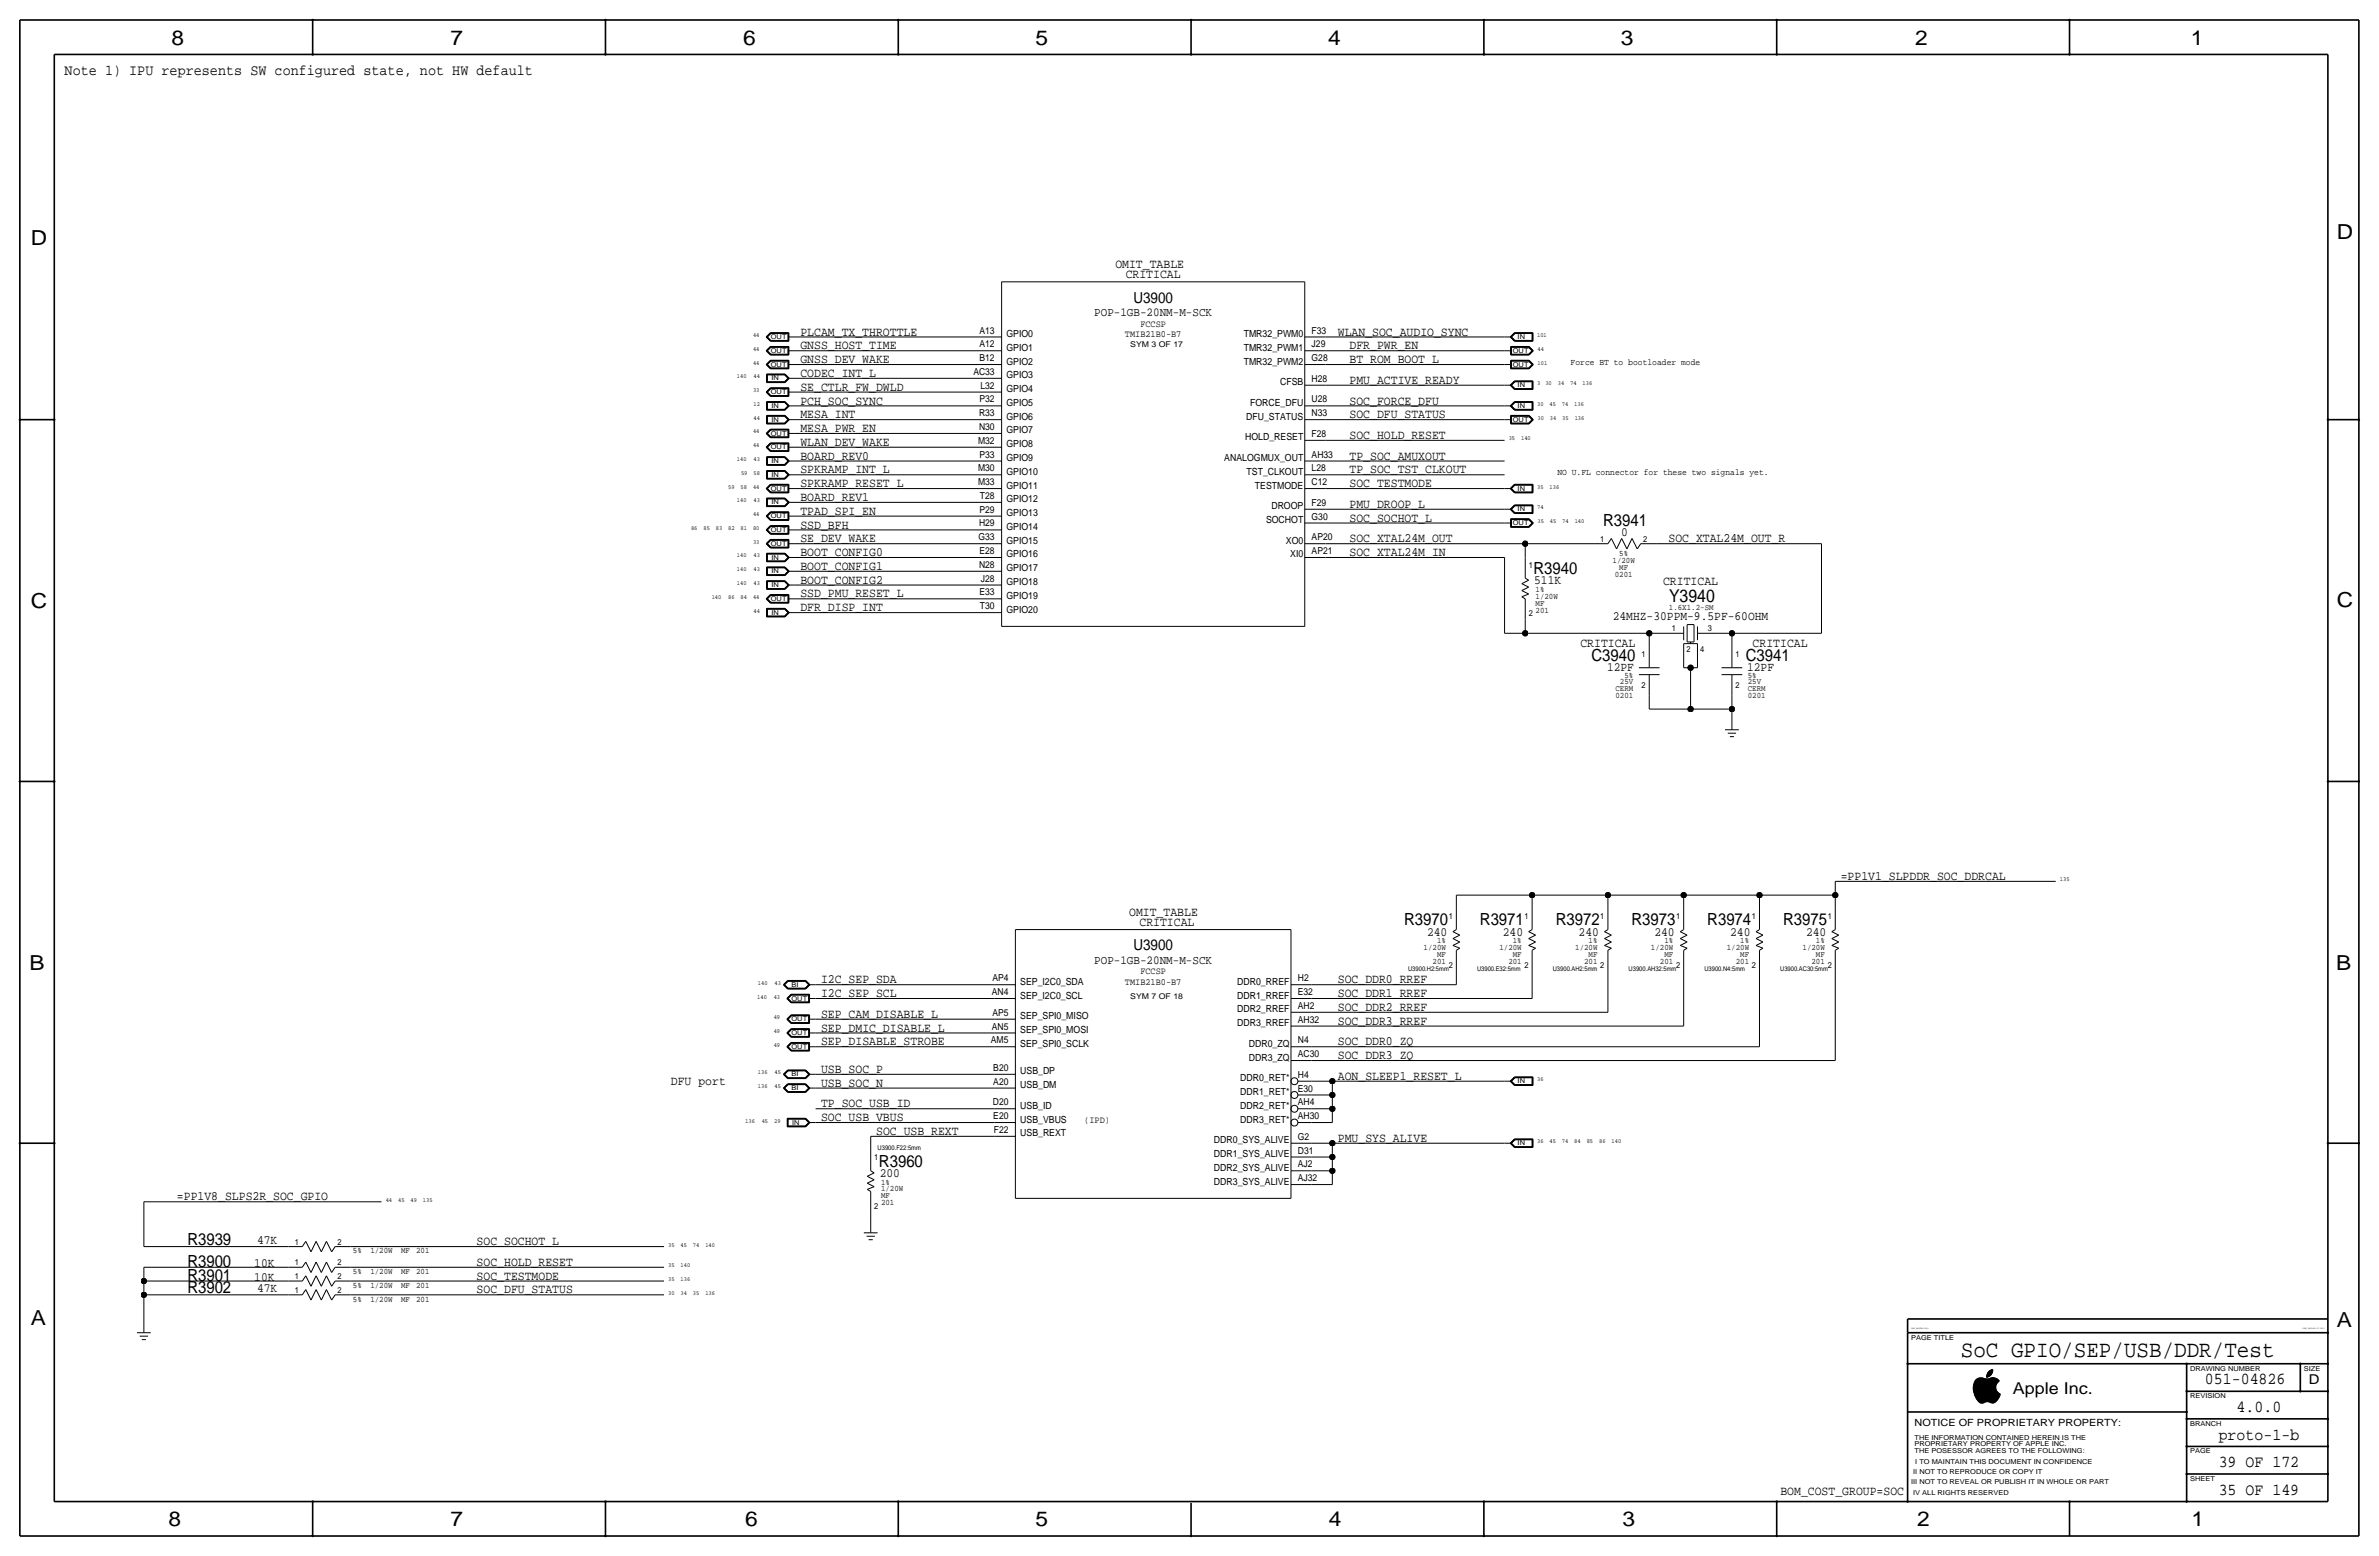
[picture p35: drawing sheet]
<svg xmlns="http://www.w3.org/2000/svg" width="877mm" height="574mm" viewBox="0 0 877 574" stroke-linecap="round" stroke-linejoin="round" font-family="sans-serif">
<defs><g id="words">
<text font-size="8.6" x="722.9" y="500.1">SoC GPIO/SEP/USB/DDR/Test</text>
<g font-size="7.6">
<text x="63.2" y="16.5">8</text>
<text x="166.1" y="16.5">7</text>
<text x="274" y="16.5">6</text>
<text x="381.7" y="16.5">5</text>
<text x="489.7" y="16.5">4</text>
<text x="597.6" y="16.5">3</text>
<text x="706.1" y="16.5">2</text>
<text x="807.7" y="16.5">1</text>
<text x="861.5" y="88.1">D</text>
<text x="11.4" y="90.4">D</text>
<text x="11.4" y="224.3">C</text>
<text x="861.5" y="223.8">C</text>
<text x="10.9" y="357.6">B</text>
<text x="861.3" y="357.4">B</text>
<text x="11.4" y="488.4">A</text>
<text x="861.5" y="489.2">A</text>
<text x="62.2" y="562.6">8</text>
<text x="166.1" y="562.6">7</text>
<text x="274.8" y="562.6">6</text>
<text x="381.7" y="562.6">5</text>
<text x="489.9" y="562.6">4</text>
<text x="598.1" y="562.6">3</text>
<text x="706.8" y="562.6">2</text>
<text x="807.9" y="562.6">1</text>
</g>
<text font-size="6.5" x="615.3" y="221.9">Y3940</text>
<g font-size="6.2">
<text x="591" y="194.1">R3941</text>
<text x="565.4" y="211.6">R3940</text>
<text x="586.7" y="243.6">C3940</text>
<text x="643.6" y="243.6">C3941</text>
<text x="517.7" y="341.1">R3970</text>
<text x="545.6" y="341.1">R3971</text>
<text x="573.5" y="341.1">R3972</text>
<text x="601.5" y="341.1">R3973</text>
<text x="629.4" y="341.1">R3974</text>
<text x="657.4" y="341.1">R3975</text>
<text x="324.1" y="430">R3960</text>
<text x="69.1" y="459">R3939</text>
<text x="69.1" y="467.1">R3900</text>
<text x="69.1" y="472.2">R3901</text>
<text x="69.1" y="476.8">R3902</text>
<text x="812.9" y="510.3">051-04826</text>
<text x="824.6" y="520.4">4.0.0</text>
<text x="818" y="530.6">proto-1-b</text>
<text x="818" y="540.8">39 OF 172</text>
<text x="818" y="550.9">35 OF 149</text>
</g>
<text font-size="6" x="742.1" y="513.9">Apple Inc.</text>
<g font-size="5.6">
<text x="23.8" y="27.7">Note 1) IPU represents SW configured state, not HW default</text>
<text x="417.8" y="111.5">U3900</text>
<text x="417.8" y="350.3">U3900</text>
</g>
<text font-size="5" x="851.2" y="510.3">D</text>
<g font-size="4.7">
<text x="411.2" y="98.8">OMIT_TABLE</text>
<text x="415" y="102.6">CRITICAL</text>
<text x="295.1" y="123.7">PLCAM_TX_THROTTLE</text>
<text x="493.2" y="123.7">WLAN_SOC_AUDIO_SYNC</text>
<text x="295.1" y="128.8">GNSS_HOST_TIME</text>
<text x="497.5" y="128.8">DFR_PWR_EN</text>
<text x="295.1" y="133.9">GNSS_DEV_WAKE</text>
<text x="497.5" y="133.9">BT_ROM_BOOT_L</text>
<text x="295.1" y="138.9">CODEC_INT_L</text>
<text x="497.5" y="141.5">PMU_ACTIVE_READY</text>
<text x="295.1" y="149.1">PCH_SOC_SYNC</text>
<text x="295.1" y="144">SE_CTLR_FW_DWLD</text>
<text x="497.5" y="149.1">SOC_FORCE_DFU</text>
<text x="295.1" y="154.2">MESA_INT</text>
<text x="497.5" y="154.2">SOC_DFU_STATUS</text>
<text x="295.1" y="159.3">MESA_PWR_EN</text>
<text x="497.5" y="161.8">SOC_HOLD_RESET</text>
<text x="295.1" y="164.3">WLAN_DEV_WAKE</text>
<text x="295.1" y="169.4">BOARD_REV0</text>
<text x="497.5" y="169.4">TP_SOC_AMUXOUT</text>
<text x="295.1" y="174.5">SPKRAMP_INT_L</text>
<text x="295.1" y="179.6">SPKRAMP_RESET_L</text>
<text x="497.5" y="174.5">TP_SOC_TST_CLKOUT</text>
<text x="497.5" y="179.6">SOC_TESTMODE</text>
<text x="295.1" y="184.7">BOARD_REV1</text>
<text x="295.1" y="189.7">TPAD_SPI_EN</text>
<text x="497.5" y="187.2">PMU_DROOP_L</text>
<text x="295.1" y="194.8">SSD_BFH</text>
<text x="497.5" y="192.3">SOC_SOCHOT_L</text>
<text x="597.6" y="197.6">0</text>
<text x="295.1" y="199.9">SE_DEV_WAKE</text>
<text x="497.5" y="199.9">SOC_XTAL24M_OUT</text>
<text x="615.1" y="199.9">SOC_XTAL24M_OUT_R</text>
<text x="295.1" y="205">BOOT_CONFIG0</text>
<text x="497.5" y="205">SOC_XTAL24M_IN</text>
<text x="295.1" y="215.1">BOOT_CONFIG2</text>
<text x="295.1" y="210.1">BOOT_CONFIG1</text>
<text x="565.6" y="215.4">511K</text>
<text x="613.1" y="215.6">CRITICAL</text>
<text x="295.1" y="220.2">SSD_PMU_RESET_L</text>
<text x="295.1" y="225.3">DFR_DISP_INT</text>
<text x="594.6" y="228.7">24MHZ-30PPM-9.5PF-60OHM</text>
<text x="582.6" y="238.5">CRITICAL</text>
<text x="646.1" y="238.5">CRITICAL</text>
<text x="592.5" y="247.4">12PF</text>
<text x="644.1" y="247.4">12PF</text>
<text x="678.6" y="324.4">=PP1V1_SLPDDR_SOC_DDRCAL</text>
<text x="416.3" y="337.6">OMIT_TABLE</text>
<text x="420.1" y="341.4">CRITICAL</text>
<text x="526.1" y="344.9">240</text>
<text x="554.1" y="344.9">240</text>
<text x="582" y="344.9">240</text>
<text x="609.9" y="344.9">240</text>
<text x="637.9" y="344.9">240</text>
<text x="665.8" y="344.9">240</text>
<text x="302.7" y="362.5">I2C_SEP_SDA</text>
<text x="493.2" y="362.5">SOC_DDR0_RREF</text>
<text x="302.7" y="367.5">I2C_SEP_SCL</text>
<text x="493.2" y="367.5">SOC_DDR1_RREF</text>
<text x="302.7" y="375.2">SEP_CAM_DISABLE_L</text>
<text x="493.2" y="372.6">SOC_DDR2_RREF</text>
<text x="493.2" y="377.7">SOC_DDR3_RREF</text>
<text x="302.7" y="380.2">SEP_DMIC_DISABLE_L</text>
<text x="302.7" y="385.3">SEP_DISABLE_STROBE</text>
<text x="493.2" y="385.3">SOC_DDR0_ZQ</text>
<text x="302.7" y="395.5">USB_SOC_P</text>
<text x="493.2" y="390.4">SOC_DDR3_ZQ</text>
<text x="247.3" y="399.8">DFU port</text>
<text x="302.7" y="400.6">USB_SOC_N</text>
<text x="493.2" y="398">AON_SLEEP1_RESET_L</text>
<text x="302.7" y="408.2">TP_SOC_USB_ID</text>
<text x="302.7" y="413.3">SOC_USB_VBUS</text>
<text x="323" y="418.3">SOC_USB_REXT</text>
<text x="493.2" y="420.9">PMU_SYS_ALIVE</text>
<text x="324.3" y="433.8">200</text>
<text x="65.2" y="442.5">=PP1V8_SLPS2R_SOC_GPIO</text>
<text x="94.8" y="458.5">47K</text>
<text x="175.7" y="459">SOC_SOCHOT_L</text>
<text x="93.7" y="467.1">10K</text>
<text x="175.7" y="466.6">SOC_HOLD_RESET</text>
<text x="93.7" y="472.2">10K</text>
<text x="175.7" y="471.7">SOC_TESTMODE</text>
<text x="94.8" y="476.3">47K</text>
<text x="175.7" y="476.8">SOC_DFU_STATUS</text>
<text x="656.4" y="550.9">BOM_COST_GROUP=SOC</text>
</g>
<g font-size="4.5">
<text x="403.4" y="116.6">POP-1GB-20NM-M-SCK</text>
<text x="403.4" y="355.3">POP-1GB-20NM-M-SCK</text>
</g>
<text font-size="3.7" x="705.8" y="525.5">NOTICE OF PROPRIETARY PROPERTY:</text>
<g font-size="3.6">
<text x="371" y="124.2">GPIO0</text>
<text x="458.5" y="124.2">TMR32_PWM0</text>
<text x="371" y="129.3">GPIO1</text>
<text x="458.5" y="129.3">TMR32_PWM1</text>
<text x="371" y="134.4">GPIO2</text>
<text x="458.5" y="134.4">TMR32_PWM2</text>
<text x="371" y="139.4">GPIO3</text>
<text x="471.9" y="142">CFSB</text>
<text x="371" y="149.6">GPIO5</text>
<text x="371" y="144.5">GPIO4</text>
<text x="460.8" y="149.6">FORCE_DFU</text>
<text x="371" y="154.7">GPIO6</text>
<text x="459.4" y="154.7">DFU_STATUS</text>
<text x="371" y="159.8">GPIO7</text>
<text x="371" y="164.8">GPIO8</text>
<text x="459.1" y="162.3">HOLD_RESET</text>
<text x="371" y="169.9">GPIO9</text>
<text x="451.4" y="169.9">ANALOGMUX_OUT</text>
<text x="371" y="175">GPIO10</text>
<text x="459.6" y="175">TST_CLKOUT</text>
<text x="371" y="185.2">GPIO12</text>
<text x="371" y="180.1">GPIO11</text>
<text x="462.6" y="180.1">TESTMODE</text>
<text x="371" y="190.2">GPIO13</text>
<text x="468.7" y="187.7">DROOP</text>
<text x="371" y="195.3">GPIO14</text>
<text x="466.7" y="192.8">SOCHOT</text>
<text x="371" y="200.4">GPIO15</text>
<text x="474.1" y="200.4">XO0</text>
<text x="371" y="205.5">GPIO16</text>
<text x="475.7" y="205.5">XI0</text>
<text x="371" y="215.6">GPIO18</text>
<text x="371" y="210.6">GPIO17</text>
<text x="371" y="220.7">GPIO19</text>
<text x="371" y="225.8">GPIO20</text>
<text x="376.1" y="363">SEP_I2C0_SDA</text>
<text x="456.1" y="363">DDR0_RREF</text>
<text x="376.1" y="368">SEP_I2C0_SCL</text>
<text x="456.1" y="368">DDR1_RREF</text>
<text x="376.1" y="375.7">SEP_SPI0_MISO</text>
<text x="456.1" y="373.1">DDR2_RREF</text>
<text x="376.1" y="380.7">SEP_SPI0_MOSI</text>
<text x="456.1" y="378.2">DDR3_RREF</text>
<text x="376.1" y="385.8">SEP_SPI0_SCLK</text>
<text x="460.4" y="385.8">DDR0_ZQ</text>
<text x="376.1" y="396">USB_DP</text>
<text x="460.4" y="390.9">DDR3_ZQ</text>
<text x="376.1" y="401.1">USB_DM</text>
<text x="457.2" y="398.5">DDR0_RET*</text>
<text x="457.2" y="403.6">DDR1_RET*</text>
<text x="376.1" y="413.8">USB_VBUS</text>
<text x="376.1" y="408.7">USB_ID</text>
<text x="457.2" y="408.7">DDR2_RET*</text>
<text x="457.2" y="413.8">DDR3_RET*</text>
<text x="376.1" y="418.8">USB_REXT</text>
<text x="447.5" y="421.4">DDR0_SYS_ALIVE</text>
<text x="447.5" y="431.5">DDR2_SYS_ALIVE</text>
<text x="447.5" y="426.5">DDR1_SYS_ALIVE</text>
<text x="447.5" y="436.6">DDR3_SYS_ALIVE</text>
</g>
<g font-size="3.5">
<text x="361.1" y="122.9">A13</text>
<text x="414.7" y="124.2">TMIB21B0-B7</text>
<text x="420.4" y="120.4">FCCSP</text>
<text x="483.6" y="122.9">F33</text>
<text x="361.1" y="128">A12</text>
<text x="483.6" y="128">J29</text>
<text x="361.1" y="133.1">B12</text>
<text x="483.6" y="133.1">G28</text>
<text x="358.8" y="138.2">AC33</text>
<text x="361.5" y="143.3">L32</text>
<text x="483.6" y="140.7">H28</text>
<text x="361.1" y="148.3">P32</text>
<text x="483.6" y="148.3">U28</text>
<text x="360.9" y="153.4">R33</text>
<text x="483.6" y="153.4">N33</text>
<text x="360.9" y="158.5">N30</text>
<text x="483.6" y="161">F28</text>
<text x="360.6" y="163.6">M32</text>
<text x="360.6" y="173.7">M30</text>
<text x="361.1" y="168.7">P33</text>
<text x="483.6" y="173.7">L28</text>
<text x="483.6" y="168.7">AH33</text>
<text x="360.6" y="178.8">M33</text>
<text x="483.6" y="178.8">C12</text>
<text x="361.3" y="183.9">T28</text>
<text x="361.1" y="189">P29</text>
<text x="483.6" y="191.5">G30</text>
<text x="483.6" y="186.4">F29</text>
<text x="360.9" y="194.1">H29</text>
<text x="360.8" y="199.1">G33</text>
<text x="483.6" y="199.1">AP20</text>
<text x="360.9" y="209.3">N28</text>
<text x="361.1" y="204.2">E28</text>
<text x="483.6" y="204.2">AP21</text>
<text x="361.6" y="214.4">J28</text>
<text x="361.1" y="219.5">E33</text>
<text x="361.3" y="224.5">T30</text>
<text x="420.4" y="359.2">FCCSP</text>
<text x="365.8" y="361.7">AP4</text>
<text x="414.7" y="363">TMIB21B0-B7</text>
<text x="478.5" y="361.7">H2</text>
<text x="365.7" y="366.8">AN4</text>
<text x="478.5" y="371.9">AH2</text>
<text x="478.5" y="366.8">E32</text>
<text x="365.8" y="374.4">AP5</text>
<text x="478.5" y="376.9">AH32</text>
<text x="365.7" y="379.5">AN5</text>
<text x="365.3" y="384.6">AM5</text>
<text x="478.5" y="389.6">AC30</text>
<text x="478.5" y="384.6">N4</text>
<text x="366.2" y="394.7">B20</text>
<text x="366.2" y="399.8">A20</text>
<text x="478.5" y="397.3">H4</text>
<text x="366" y="407.4">D20</text>
<text x="478.5" y="407.4">AH4</text>
<text x="478.5" y="402.3">E30</text>
<text x="366.2" y="412.5">E20</text>
<text x="399.7" y="413.8">(IPD)</text>
<text x="478.5" y="412.5">AH30</text>
<text x="366.4" y="417.6">F22</text>
<text x="478.5" y="425.2">D31</text>
<text x="478.5" y="420.1">G2</text>
<text x="478.5" y="430.3">AJ2</text>
<text x="478.5" y="435.4">AJ32</text>
</g>
<g font-size="3.3">
<text x="579" y="134.4">Force BT to bootloader mode</text>
<text x="574.2" y="175">NO U.FL connector for these two signals yet.</text>
</g>
<g font-size="3.1">
<text x="590" y="199.6">1</text>
<text x="605.7" y="199.6">2</text>
<text x="563.6" y="209.3">1</text>
<text x="594.5" y="207.5">1/20W</text>
<text x="597" y="205">5%</text>
<text x="595.3" y="212.6">0201</text>
<text x="597" y="210.1">MF</text>
<text x="566.1" y="220.7">1/20W</text>
<text x="566.1" y="218.2">1%</text>
<text x="563.6" y="227.1">2</text>
<text x="566.1" y="223.3">MF</text>
<text x="566.1" y="225.8">201</text>
<text x="615.3" y="224.8">1.6X1.2-SM</text>
<text x="616.4" y="232.7">1</text>
<text x="629.6" y="232.7">3</text>
<text x="605.2" y="242.3">1</text>
<text x="621.7" y="240.3">2</text>
<text x="626.8" y="240.3">4</text>
<text x="639.8" y="242.3">1</text>
<text x="598.9" y="249.9">5%</text>
<text x="644.3" y="249.9">5%</text>
<text x="595.6" y="257.3">0201</text>
<text x="595.6" y="254.8">CERM</text>
<text x="597.2" y="252.2">25V</text>
<text x="605.2" y="253.7">2</text>
<text x="639.8" y="253.7">2</text>
<text x="644.3" y="252.2">25V</text>
<text x="644.3" y="254.8">CERM</text>
<text x="644.3" y="257.3">0201</text>
<text x="534.1" y="338.8">1</text>
<text x="562" y="338.8">1</text>
<text x="590" y="338.8">1</text>
<text x="617.9" y="338.8">1</text>
<text x="645.9" y="338.8">1</text>
<text x="673.8" y="338.8">1</text>
<text x="529.8" y="347.7">1%</text>
<text x="557.7" y="347.7">1%</text>
<text x="585.7" y="347.7">1%</text>
<text x="613.6" y="347.7">1%</text>
<text x="641.6" y="347.7">1%</text>
<text x="669.5" y="347.7">1%</text>
<text x="524.8" y="350.3">1/20W</text>
<text x="529.8" y="352.8">MF</text>
<text x="552.8" y="350.3">1/20W</text>
<text x="557.7" y="352.8">MF</text>
<text x="580.7" y="350.3">1/20W</text>
<text x="585.7" y="352.8">MF</text>
<text x="608.7" y="350.3">1/20W</text>
<text x="613.6" y="352.8">MF</text>
<text x="636.6" y="350.3">1/20W</text>
<text x="641.6" y="352.8">MF</text>
<text x="664.5" y="350.3">1/20W</text>
<text x="669.5" y="352.8">MF</text>
<text x="528.1" y="355.3">201</text>
<text x="534.1" y="356.6">2</text>
<text x="556.1" y="355.3">201</text>
<text x="562" y="356.6">2</text>
<text x="584" y="355.3">201</text>
<text x="590" y="356.6">2</text>
<text x="612" y="355.3">201</text>
<text x="617.9" y="356.6">2</text>
<text x="639.9" y="355.3">201</text>
<text x="645.9" y="356.6">2</text>
<text x="667.8" y="355.3">201</text>
<text x="673.8" y="356.6">2</text>
<text x="322.3" y="427.7">1</text>
<text x="324.8" y="436.6">1%</text>
<text x="324.8" y="439.2">1/20W</text>
<text x="324.8" y="441.7">MF</text>
<text x="322.3" y="445.5">2</text>
<text x="324.8" y="444.2">201</text>
<text x="108.7" y="458.7">1</text>
<text x="124.4" y="458.7">2</text>
<text x="108.7" y="466.3">1</text>
<text x="124.4" y="466.3">2</text>
<text x="130.1" y="462">5%</text>
<text x="136.5" y="462">1/20W</text>
<text x="147.9" y="462">MF</text>
<text x="153.4" y="462">201</text>
<text x="108.7" y="471.4">1</text>
<text x="124.4" y="471.4">2</text>
<text x="130.1" y="469.6">5%</text>
<text x="136.5" y="469.6">1/20W</text>
<text x="147.9" y="469.6">MF</text>
<text x="153.4" y="469.6">201</text>
<text x="108.7" y="476.5">1</text>
<text x="124.4" y="476.5">2</text>
<text x="130.1" y="479.8">5%</text>
<text x="130.1" y="474.7">5%</text>
<text x="136.5" y="479.8">1/20W</text>
<text x="136.5" y="474.7">1/20W</text>
<text x="147.9" y="479.8">MF</text>
<text x="147.9" y="474.7">MF</text>
<text x="153.4" y="479.8">201</text>
<text x="153.4" y="474.7">201</text>
</g>
<g font-size="2.9">
<text x="416.7" y="128">SYM 3 OF 17</text>
<text x="416.7" y="368">SYM 7 OF 18</text>
</g>
<g font-size="2.5">
<text x="284.2" y="125">OUT</text>
<text x="559.5" y="125">IN</text>
<text x="284.2" y="130">OUT</text>
<text x="557.7" y="130">OUT</text>
<text x="284.2" y="135.1">OUT</text>
<text x="557.7" y="135.1">OUT</text>
<text x="284.4" y="140.2">IN</text>
<text x="559.5" y="142.7">IN</text>
<text x="284.2" y="145.3">OUT</text>
<text x="284.4" y="155.4">IN</text>
<text x="284.4" y="150.4">IN</text>
<text x="557.7" y="155.4">OUT</text>
<text x="559.5" y="150.4">IN</text>
<text x="284.2" y="160.5">OUT</text>
<text x="284.2" y="165.6">OUT</text>
<text x="284.4" y="170.7">IN</text>
<text x="284.4" y="175.8">IN</text>
<text x="284.2" y="180.8">OUT</text>
<text x="284.4" y="185.9">IN</text>
<text x="559.5" y="180.8">IN</text>
<text x="284.2" y="191">OUT</text>
<text x="559.5" y="188.5">IN</text>
<text x="284.2" y="196.1">OUT</text>
<text x="557.7" y="193.5">OUT</text>
<text x="284.2" y="201.2">OUT</text>
<text x="284.4" y="206.2">IN</text>
<text x="284.4" y="211.3">IN</text>
<text x="284.2" y="221.5">OUT</text>
<text x="284.4" y="216.4">IN</text>
<text x="284.4" y="226.6">IN</text>
<text x="291.8" y="363.7">BI</text>
<text x="291.8" y="368.8">OUT</text>
<text x="291.8" y="376.4">OUT</text>
<text x="291.8" y="381.5">OUT</text>
<text x="291.8" y="386.6">OUT</text>
<text x="291.8" y="401.8">BI</text>
<text x="291.8" y="396.7">BI</text>
<text x="559.5" y="399.3">IN</text>
<text x="292" y="414.5">IN</text>
<text x="559.5" y="422.1">IN</text>
<text x="704.5" y="493.8">PAGE TITLE</text>
<text x="807.4" y="505.2">DRAWING NUMBER</text>
<text x="849.3" y="505.2">SIZE</text>
<text x="807.4" y="515.4">REVISION</text>
<text x="807.4" y="525.5">BRANCH</text>
<text x="705.8" y="533.1">PROPRIETARY PROPERTY OF APPLE INC.</text>
<text x="705.8" y="530.6">THE INFORMATION CONTAINED HEREIN IS THE</text>
<text x="705.8" y="535.7">THE POSESSOR AGREES TO THE FOLLOWING:</text>
<text x="706.1" y="539.5">I TO MAINTAIN THIS DOCUMENT IN CONFIDENCE</text>
<text x="807.4" y="535.7">PAGE</text>
<text x="705.3" y="543.3">II NOT TO REPRODUCE OR COPY IT</text>
<text x="807.4" y="545.8">SHEET</text>
<text x="704.5" y="547.1">III NOT TO REVEAL OR PUBLISH IT IN WHOLE OR PART</text>
<text x="705.3" y="550.9">IV ALL RIGHTS RESERVED</text>
</g>
<g font-size="2.4">
<text x="519.1" y="357.9">U3900.H2:5mm</text>
<text x="544.5" y="357.9">U3900.E32:5mm</text>
<text x="572.5" y="357.9">U3900.AH2:5mm</text>
<text x="600.4" y="357.9">U3900.AH32:5mm</text>
<text x="628.3" y="357.9">U3900.N4:5mm</text>
<text x="656.3" y="357.9">U3900.AC30:5mm</text>
<text x="323.5" y="423.9">U3900.F22:5mm</text>
</g>
<g font-size="2.3">
<text x="277.6" y="124.2">44</text>
<text x="566.7" y="124.2">101</text>
<text x="277.6" y="129.3">44</text>
<text x="566.8" y="129.3">44</text>
<text x="277.6" y="134.4">44</text>
<text x="566.8" y="134.4">101</text>
<text x="271.7" y="139.4">140</text>
<text x="277.8" y="139.4">44</text>
<text x="566.7" y="142">3</text>
<text x="569.7" y="142">30</text>
<text x="574.3" y="142">34</text>
<text x="578.9" y="142">74</text>
<text x="583.4" y="142">136</text>
<text x="277.6" y="144.5">33</text>
<text x="277.8" y="149.6">12</text>
<text x="566.7" y="149.6">30</text>
<text x="571.2" y="149.6">45</text>
<text x="575.8" y="149.6">74</text>
<text x="580.4" y="149.6">136</text>
<text x="277.8" y="154.7">44</text>
<text x="566.8" y="154.7">30</text>
<text x="571.4" y="154.7">34</text>
<text x="576" y="154.7">35</text>
<text x="580.5" y="154.7">136</text>
<text x="277.6" y="159.8">44</text>
<text x="277.6" y="164.8">44</text>
<text x="556.2" y="162.3">35</text>
<text x="560.8" y="162.3">140</text>
<text x="271.7" y="169.9">140</text>
<text x="277.8" y="169.9">43</text>
<text x="273.2" y="175">59</text>
<text x="277.8" y="175">58</text>
<text x="268.5" y="180.1">59</text>
<text x="271.7" y="185.2">140</text>
<text x="273.1" y="180.1">58</text>
<text x="277.6" y="180.1">44</text>
<text x="277.8" y="185.2">43</text>
<text x="566.7" y="180.1">35</text>
<text x="571.2" y="180.1">136</text>
<text x="277.6" y="190.2">44</text>
<text x="566.7" y="187.7">74</text>
<text x="254.8" y="195.3">86</text>
<text x="259.3" y="195.3">85</text>
<text x="263.9" y="195.3">83</text>
<text x="268.5" y="195.3">82</text>
<text x="273.1" y="195.3">81</text>
<text x="277.6" y="195.3">80</text>
<text x="566.8" y="192.8">35</text>
<text x="571.4" y="192.8">45</text>
<text x="576" y="192.8">74</text>
<text x="580.5" y="192.8">140</text>
<text x="277.6" y="200.4">33</text>
<text x="271.7" y="205.5">140</text>
<text x="277.8" y="205.5">43</text>
<text x="271.7" y="215.6">140</text>
<text x="271.7" y="210.6">140</text>
<text x="277.8" y="215.6">43</text>
<text x="277.8" y="210.6">43</text>
<text x="262.4" y="220.7">140</text>
<text x="268.5" y="220.7">86</text>
<text x="273" y="220.7">84</text>
<text x="277.6" y="220.7">44</text>
<text x="277.8" y="225.8">44</text>
<text x="759.4" y="324.9">135</text>
<text x="279.4" y="363">140</text>
<text x="285.5" y="363">43</text>
<text x="279.1" y="368">140</text>
<text x="285.2" y="368">43</text>
<text x="285.2" y="375.7">49</text>
<text x="285.2" y="380.7">49</text>
<text x="285.2" y="385.8">49</text>
<text x="279.4" y="396">136</text>
<text x="285.5" y="396">45</text>
<text x="279.4" y="401.1">136</text>
<text x="285.5" y="401.1">45</text>
<text x="566.7" y="398.5">36</text>
<text x="274.7" y="413.8">136</text>
<text x="280.8" y="413.8">45</text>
<text x="285.4" y="413.8">29</text>
<text x="566.7" y="421.4">36</text>
<text x="571.2" y="421.4">45</text>
<text x="575.8" y="421.4">74</text>
<text x="580.4" y="421.4">84</text>
<text x="585" y="421.4">85</text>
<text x="589.5" y="421.4">86</text>
<text x="594.1" y="421.4">140</text>
<text x="142.2" y="443">44</text>
<text x="146.8" y="443">45</text>
<text x="151.3" y="443">49</text>
<text x="155.9" y="443">135</text>
<text x="246.3" y="459.5">35</text>
<text x="250.9" y="459.5">45</text>
<text x="255.5" y="459.5">74</text>
<text x="260" y="459.5">140</text>
<text x="246.3" y="467.1">35</text>
<text x="250.9" y="467.1">140</text>
<text x="246.3" y="472.2">35</text>
<text x="250.9" y="472.2">136</text>
<text x="246.3" y="477.3">30</text>
<text x="250.9" y="477.3">34</text>
<text x="255.5" y="477.3">35</text>
<text x="260" y="477.3">136</text>
</g>
<g font-size=".8">
<text x="704.5" y="490">SYNC_MASTER=J184</text>
<text x="848.9" y="490">SYNC_DATE=06/07/2019</text>
</g>
</g></defs>
<g fill="none" stroke="#000" stroke-width=".37">
<path d="M369.3 103.9h111.7zM369.3 103.9v127zM481 103.9v127zM282.4 134.4l1.6-1.6zM282.4 134.4l1.6 1.5zM282.4 129.3l1.6-1.6zM282.4 129.3l1.6 1.6zM282.4 124.2l1.6 1.6zM282.6 134.4l1.5 1.4zM282.6 129.3l1.5 1.5zM282.6 124.2l1.5 1.5zM282.6 137.9v3.1z"/>
<path d="M282.6 137.9h6.8zM282.7 138h6.7zM282.7 138v2.9zM282.8 134.4l1.3-1.4zM282.8 134.4l1.3 1.3zM282.8 129.3l1.3-1.4zM282.8 129.3l1.3 1.4zM282.8 124.2l1.3 1.4zM282.8 138.1h6.5zM282.8 138.1v2.7zM282.9 134.4l1.3-1.3zM282.9 134.4l1.3 1.2z"/>
<path d="M282.9 129.3l1.3-1.3zM282.9 129.3l1.3 1.3zM282.9 124.2l1.3 1.3zM282.9 138.2h6.4zM282.9 138.2v2.5zM284 132.8h6.8zM284 135.9h6.8zM284 127.7h6.8zM284 130.9h6.8zM284 122.6l-1.6 1.6zM284 122.6h6.8zM284 125.8h6.8z"/>
<path d="M284.1 132.9l-1.5 1.5zM284.1 132.9h6.6zM284.1 135.8h6.6zM284.1 127.8l-1.5 1.5zM284.1 127.8h6.6zM284.1 130.8h6.6zM284.1 122.7l-1.5 1.5zM284.1 122.7h6.6zM284.1 125.7h6.6zM284.1 133h6.5zM284.1 135.7h6.5zM284.1 127.9h6.5z"/>
<path d="M284.1 130.7h6.5zM284.1 122.8l-1.3 1.4zM284.1 122.8h6.5zM284.1 125.6h6.5zM284.2 133.1h6.3zM284.2 135.6h6.3zM284.2 128h6.3zM284.2 130.6h6.3zM284.2 122.9l-1.3 1.3zM284.2 122.9h6.3zM284.2 125.5h6.3zM289.3 138.2l1.2 1.2z"/>
<path d="M289.3 138.1l1.4 1.3zM289.4 138l1.4 1.4zM289.4 137.9l1.6 1.5zM290.5 134.4h2.6zM290.5 133.1v2.5zM290.5 129.3h2.6zM290.5 128v2.6zM290.5 124.2h2.6zM290.5 122.9v2.6zM290.5 139.4h2.6zM290.6 133v2.7zM290.6 127.9v2.8z"/>
<path d="M290.6 122.8v2.8zM290.7 132.9v2.9zM290.7 127.8v3zM290.7 122.7v3zM290.8 132.8v3.1zM290.8 127.7v3.2zM290.8 122.6v3.2zM293.1 139.4h68.5zM293.1 124.2h68.5zM293.1 129.3h68.5zM293.1 134.4h68.5zM361.6 139.4h7.7z"/>
<path d="M361.6 134.4h7.7zM361.6 129.3h7.7zM361.6 124.2h7.7zM481 134.4h7.6zM481 129.3h7.6zM481 124.2h7.6zM488.6 124.2h66.1zM488.6 134.4h66.1zM488.6 129.3h66.1zM554.7 134.4h2.5zM554.7 124.2h2.5zM554.7 129.3h2.5z"/>
<path d="M556.8 124.2l1.5 1.6zM556.9 132.8h6.8zM556.9 135.9h6.8zM556.9 132.8v3.1zM556.9 124.2l1.5-1.5zM556.9 124.2l1.5 1.5zM556.9 127.7h6.8zM556.9 130.9h6.8zM556.9 127.7v3.2zM557 132.9h6.7zM557 132.9v2.9zM557 135.8h6.7z"/>
<path d="M557 127.8h6.7zM557 127.8v3zM557 130.8h6.7zM557.1 124.2l1.3 1.4zM557.1 133h6.5zM557.1 133v2.7zM557.1 135.7h6.5zM557.1 127.9h6.5zM557.1 127.9v2.8zM557.1 130.7h6.5zM557.2 133.1h6.4zM557.2 133.1v2.5z"/>
<path d="M557.2 135.6h6.4zM557.2 124.2l1.3 1.3zM557.2 128h6.4zM557.2 128v2.6zM557.2 130.6h6.4zM558.3 122.6l-1.5 1.6zM558.3 122.6h6.8zM558.3 125.8h6.8zM558.4 122.7h6.6zM558.4 125.7h6.6zM558.4 122.8l-1.3 1.4zM558.4 122.8h6.5z"/>
<path d="M558.4 125.6h6.5zM558.5 122.9l-1.3 1.3zM558.5 122.9h6.3zM558.5 125.5h6.3zM563.6 133.1l1.2 1.3zM563.6 135.6l1.2-1.2zM563.6 128l1.2 1.3zM563.6 133l1.4 1.4zM563.6 135.7l1.4-1.3zM563.6 127.9l1.4 1.4zM563.6 130.7l1.4-1.4zM563.7 132.9l1.4 1.5z"/>
<path d="M563.7 135.8l1.4-1.4zM563.7 127.8l1.4 1.5zM563.7 130.8l1.4-1.5zM563.7 132.8l1.6 1.6zM563.7 135.9l1.6-1.5zM563.7 127.7l1.6 1.6zM563.7 130.9l1.6-1.6zM564.8 122.9v2.6zM564.8 129.3l-1.2 1.3zM564.9 122.8v2.8zM565 122.7v3zM565.1 122.6v3.2z"/>
<path d="M282.4 144.5l1.6-1.5zM282.4 144.5l1.6 1.6zM282.4 159.8l1.6-1.6zM282.4 159.8l1.6 1.5zM282.6 144.5l1.5 1.5zM282.6 159.8l1.5 1.4zM282.6 153.1v3.2zM282.6 156.3h6.8zM282.6 153.1h6.8zM282.6 148v3.2zM282.6 151.2h6.8zM282.6 148h6.8z"/>
<path d="M282.6 141h6.8zM282.7 153.2h6.7zM282.7 153.2v3zM282.7 156.2h6.7zM282.7 148.1h6.7zM282.7 148.1v3zM282.7 151.1h6.7zM282.7 140.9h6.7zM282.8 144.5l1.3 1.4zM282.8 159.8l1.3 1.3zM282.8 153.3h6.5zM282.8 153.3v2.8z"/>
<path d="M282.8 156.1h6.5zM282.8 148.2h6.5zM282.8 148.2v2.8zM282.8 151h6.5zM282.8 140.8h6.5zM282.9 144.5l1.3-1.2zM282.9 144.5l1.3 1.3zM282.9 159.8l1.3-1.3zM282.9 159.8l1.3 1.2zM282.9 153.4h6.4zM282.9 153.4v2.6zM282.9 156h6.4z"/>
<path d="M282.9 148.3h6.4zM282.9 148.3v2.6zM282.9 150.9h6.4zM282.9 140.7h6.4zM284 143h6.8zM284 146.1h6.8zM284 158.2h6.8zM284.1 143.1l-1.5 1.4zM284.1 143.1h6.6zM284.1 146h6.6zM284.1 158.3l-1.5 1.5zM284.1 158.3h6.6z"/>
<path d="M284.1 143.2l-1.3 1.3zM284.1 143.2h6.5zM284.1 145.9h6.5zM284.1 158.4l-1.3 1.4zM284.1 158.4h6.5zM284.2 143.3h6.3zM284.2 145.8h6.3zM284.2 158.5h6.3zM289.3 153.4l1.2 1.3zM289.3 148.3l1.2 1.3zM289.3 150.9l1.2-1.3zM289.3 140.7l1.2-1.3z"/>
<path d="M289.3 153.3l1.4 1.4zM289.3 156.1l1.4-1.4zM289.3 148.2l1.4 1.4zM289.3 151l1.4-1.4zM289.3 140.8l1.4-1.4zM289.4 153.2l1.4 1.5zM289.4 156.2l1.4-1.5zM289.4 148.1l1.4 1.5zM289.4 151.1l1.4-1.5zM289.4 140.9l1.4-1.5zM289.4 153.1l1.6 1.6zM289.4 156.3l1.6-1.6z"/>
<path d="M289.4 148l1.6 1.6zM289.4 151.2l1.6-1.6zM289.4 141l1.6-1.6zM290.5 144.5h2.6zM290.5 143.3v2.5zM290.5 159.8h2.6zM290.5 158.5v2.5zM290.5 154.7h2.6zM290.5 154.7l-1.2 1.3zM290.5 149.6h2.6zM290.6 143.2v2.7zM290.6 158.4v2.7z"/>
<path d="M290.7 143.1v2.9zM290.7 158.3v2.9zM290.8 143v3.1zM290.8 158.2v3.1zM293.1 144.5h68.5zM293.1 149.6h68.5zM293.1 159.8h68.5zM293.1 154.7h68.5zM361.6 159.8h7.7zM361.6 154.7h7.7zM361.6 149.6h7.7zM361.6 144.5h7.7z"/>
<path d="M481 149.6h7.6zM481 154.7h7.6zM481 142h7.6zM488.6 149.6h66.1zM488.6 154.7h66.1zM488.6 142h66.1zM554.7 154.7h2.5zM554.7 149.6h2.5zM554.7 142h2.5zM556.8 149.6l1.5 1.6zM556.8 142l1.5-1.6zM556.8 142l1.5 1.6z"/>
<path d="M556.9 153.1h6.8zM556.9 156.3h6.8zM556.9 153.1v3.2zM556.9 149.6l1.5 1.5zM556.9 142l1.5-1.5zM556.9 142l1.5 1.5zM557 153.2h6.7zM557 153.2v3zM557 156.2h6.7zM557.1 149.6l1.3 1.4zM557.1 142l1.3-1.4zM557.1 142l1.3 1.4z"/>
<path d="M557.1 153.3h6.5zM557.1 153.3v2.8zM557.1 156.1h6.5zM557.2 153.4h6.4zM557.2 153.4v2.6zM557.2 156h6.4zM557.2 149.6l1.3 1.3zM557.2 142l1.3-1.3zM557.2 142l1.3 1.3zM558.3 148l-1.5 1.6zM558.3 148h6.8zM558.3 151.2h6.8z"/>
<path d="M558.3 140.4h6.8zM558.3 143.6h6.8zM558.4 148.1l-1.5 1.5zM558.4 148.1h6.6zM558.4 151.1h6.6zM558.4 140.5h6.6zM558.4 143.5h6.6zM558.4 148.2l-1.3 1.4zM558.4 148.2h6.5zM558.4 151h6.5zM558.4 140.6h6.5zM558.4 143.4h6.5z"/>
<path d="M558.5 148.3l-1.3 1.3zM558.5 148.3h6.3zM558.5 150.9h6.3zM558.5 140.7h6.3zM558.5 143.3h6.3zM563.6 153.4l1.2 1.3zM563.6 153.3l1.4 1.4zM563.6 156.1l1.4-1.4zM563.7 153.2l1.4 1.5zM563.7 156.2l1.4-1.5zM563.7 153.1l1.6 1.6zM563.7 156.3l1.6-1.6z"/>
<path d="M564.8 154.7l-1.2 1.3zM564.8 148.3v2.6zM564.8 140.7v2.6zM564.9 148.2v2.8zM564.9 140.6v2.8zM565 148.1v3zM565 140.5v3zM565.1 148v3.2zM565.1 140.4v3.2zM282.4 164.8l1.6-1.5zM282.4 164.8l1.6 1.6zM282.6 168.4v3.1z"/>
<path d="M282.6 171.5h6.8zM282.6 168.4h6.8zM282.6 164.8l1.5 1.5zM282.6 173.4v3.2zM282.6 176.6h6.8zM282.6 173.4h6.8zM282.7 168.5h6.7zM282.7 168.5v2.9zM282.7 171.4h6.7zM282.7 173.5h6.7zM282.7 173.5v3zM282.7 176.5h6.7z"/>
<path d="M282.8 164.8l1.3 1.4zM282.8 168.6h6.5zM282.8 168.6v2.7zM282.8 171.3h6.5zM282.8 173.6h6.5zM282.8 173.6v2.8zM282.8 176.4h6.5zM282.9 168.7h6.4zM282.9 168.7v2.5zM282.9 171.2h6.4zM282.9 164.8l1.3-1.2zM282.9 164.8l1.3 1.3z"/>
<path d="M282.9 173.7h6.4zM282.9 173.7v2.6zM282.9 176.3h6.4zM284 163.3h6.8zM284 166.4h6.8zM284 161.3h6.8zM284 178.5h6.8zM284.1 163.4l-1.5 1.4zM284.1 163.4h6.6zM284.1 166.3h6.6zM284.1 161.2h6.6zM284.1 178.6l-1.5 1.5z"/>
<path d="M284.1 178.6h6.6zM284.1 163.5l-1.3 1.3zM284.1 163.5h6.5zM284.1 166.2h6.5zM284.1 161.1h6.5zM284.1 178.7l-1.3 1.4zM284.1 178.7h6.5zM284.2 163.6h6.3zM284.2 166.1h6.3zM284.2 161h6.3zM284.2 178.8h6.3zM289.3 168.7l1.2 1.2z"/>
<path d="M289.3 171.2l1.2-1.3zM289.3 173.7l1.2 1.3zM289.3 176.3l1.2-1.3zM289.3 168.6l1.4 1.3zM289.3 171.3l1.4-1.4zM289.3 173.6l1.4 1.4zM289.3 176.4l1.4-1.4zM289.4 168.5l1.4 1.4zM289.4 171.4l1.4-1.5zM289.4 173.5l1.4 1.5zM289.4 176.5l1.4-1.5zM289.4 168.4l1.6 1.5z"/>
<path d="M289.4 171.5l1.6-1.6zM289.4 173.4l1.6 1.6zM289.4 176.6l1.6-1.6zM290.5 169.9h2.6zM290.5 164.8h2.6zM290.5 163.6v2.5zM290.5 178.8v2.6zM290.5 175h2.6zM290.6 163.5v2.7zM290.6 178.7v2.8zM290.7 163.4v2.9zM290.7 178.6v3z"/>
<path d="M290.8 163.3v3.1zM290.8 178.5v3.2zM293.1 175h68.5zM293.1 164.8h68.5zM293.1 169.9h68.5zM361.6 169.9h7.7zM361.6 164.8h7.7zM361.6 175h7.7zM481 175h7.6zM481 162.3h7.6zM481 169.9h7.6zM488.6 162.3h66.1z"/>
<path d="M488.6 169.9h66.1zM488.6 175h66.1zM558.3 178.5h6.8zM558.4 178.6l-1.5 1.5zM558.4 178.6h6.6zM558.4 178.7h6.5zM558.5 178.8h6.3zM564.8 178.8v2.6zM564.9 178.7v2.8zM565 178.6v3zM565.1 178.5v3.2zM282.4 195.3l1.6-1.5z"/>
<path d="M282.4 195.3l1.6 1.6zM282.4 190.2l1.6-1.5zM282.4 190.2l1.6 1.6zM282.4 180.1l1.6-1.6zM282.4 180.1l1.6 1.6zM282.6 183.6v3.1zM282.6 186.7h6.8zM282.6 183.6h6.8zM282.6 195.3l1.5 1.5zM282.6 190.2l1.5 1.5zM282.6 180.1l1.5 1.5zM282.7 183.7h6.7z"/>
<path d="M282.7 183.7v2.9zM282.7 186.6h6.7zM282.8 195.3l1.3 1.4zM282.8 190.2l1.3 1.4zM282.8 180.1l1.3 1.4zM282.8 183.8h6.5zM282.8 183.8v2.7zM282.8 186.5h6.5zM282.9 183.9h6.4zM282.9 183.9v2.5zM282.9 186.4h6.4zM282.9 195.3l1.3-1.2z"/>
<path d="M282.9 195.3l1.3 1.3zM282.9 190.2l1.3-1.2zM282.9 190.2l1.3 1.3zM282.9 180.1l1.3-1.3zM282.9 180.1l1.3 1.3zM284 198.8l-1.6 1.6zM284 198.8h6.8zM284 193.8h6.8zM284 196.9h6.8zM284 188.7h6.8zM284 191.8h6.8zM284 181.7h6.8z"/>
<path d="M284.1 198.9l-1.5 1.5zM284.1 198.9h6.6zM284.1 193.9l-1.5 1.4zM284.1 193.9h6.6zM284.1 196.8h6.6zM284.1 188.8l-1.5 1.4zM284.1 188.8h6.6zM284.1 191.7h6.6zM284.1 181.6h6.6zM284.1 199l-1.3 1.4zM284.1 199h6.5zM284.1 194l-1.3 1.3z"/>
<path d="M284.1 194h6.5zM284.1 196.7h6.5zM284.1 188.9l-1.3 1.3zM284.1 188.9h6.5zM284.1 191.6h6.5zM284.1 181.5h6.5zM284.2 199.1l-1.3 1.3zM284.2 199.1h6.3zM284.2 194.1h6.3zM284.2 196.6h6.3zM284.2 189h6.3zM284.2 191.5h6.3z"/>
<path d="M284.2 181.4h6.3zM289.3 183.9l1.2 1.3zM289.3 186.4l1.2-1.2zM289.3 183.8l1.4 1.4zM289.4 183.7l1.4 1.5zM289.4 186.6l1.4-1.4zM289.4 183.6l1.6 1.6zM289.4 186.7l1.6-1.5zM290.5 185.2h2.6zM290.5 199.1v2.6zM290.5 195.3h2.6zM290.5 194.1v2.5z"/>
<path d="M290.5 190.2h2.6zM290.5 189v2.5zM290.5 180.1h2.6zM290.6 199v2.8zM290.6 194v2.7zM290.6 188.9v2.7zM290.7 185.2l-1.4 1.3zM290.7 198.9v3zM290.7 193.9v2.9zM290.7 188.8v2.9zM290.8 198.8v3.2zM290.8 193.8v3.1z"/>
<path d="M290.8 188.7v3.1zM293.1 180.1h68.5zM293.1 185.2h68.5zM293.1 195.3h68.5zM293.1 190.2h68.5zM361.6 195.3h7.7zM361.6 190.2h7.7zM361.6 185.2h7.7zM361.6 180.1h7.7zM481 180.1h7.6zM481 192.8h7.6zM481 187.7h7.6z"/>
<path d="M488.6 187.7h66.1zM488.6 192.8h66.1zM488.6 180.1h66.1zM554.7 180.1h2.5zM554.7 192.8h2.5zM554.7 187.7h2.5zM556.8 180.1l1.5-1.6zM556.8 180.1l1.5 1.6zM556.8 187.7l1.5 1.6zM556.9 180.1l1.5 1.5zM556.9 191.2h6.8zM556.9 194.4h6.8z"/>
<path d="M556.9 191.2v3.2zM556.9 187.7l1.5-1.5zM556.9 187.7l1.5 1.5zM557 191.3h6.7zM557 191.3v3zM557 194.3h6.7zM557.1 180.1l1.3-1.4zM557.1 180.1l1.3 1.4zM557.1 187.7l1.3 1.4zM557.1 191.4h6.5zM557.1 191.4v2.8zM557.1 194.2h6.5z"/>
<path d="M557.2 180.1l1.3-1.3zM557.2 180.1l1.3 1.3zM557.2 191.5h6.4zM557.2 191.5v2.6zM557.2 194.1h6.4zM557.2 187.7l1.3 1.3zM558.3 181.7h6.8zM558.3 186.1l-1.5 1.6zM558.3 186.1h6.8zM558.3 189.3h6.8zM558.4 181.6h6.6zM558.4 186.2h6.6z"/>
<path d="M558.4 189.2h6.6zM558.4 181.5h6.5zM558.4 186.3l-1.3 1.4zM558.4 186.3h6.5zM558.4 189.1h6.5zM558.5 181.4h6.3zM558.5 186.4l-1.3 1.3zM558.5 186.4h6.3zM558.5 189h6.3zM563.6 191.5l1.2 1.3zM563.6 191.4l1.4 1.4zM563.6 194.2l1.4-1.4z"/>
<path d="M563.7 191.3l1.4 1.5zM563.7 194.3l1.4-1.5zM563.7 191.2l1.6 1.6zM563.7 194.4l1.6-1.6zM564.8 192.8l-1.2 1.3zM564.8 186.4v2.6zM564.9 186.3v2.8zM565 186.2v3zM565.1 186.1v3.2zM594.1 198.5l-1.3 1.9zM594.1 198.5l1.9 3.8zM597.9 198.5l-1.9 3.8z"/>
<path d="M597.9 198.5l1.9 3.8zM601.7 198.5l1.9 3.8zM601.7 198.5l-1.9 3.8zM282.4 200.4l1.6 1.6zM282.6 214.1v3.1zM282.6 217.2h6.8zM282.6 214.1h6.8zM282.6 209v3.1zM282.6 212.1h6.8zM282.6 209h6.8zM282.6 203.9v3.2zM282.6 207.1h6.8z"/>
<path d="M282.6 203.9h6.8zM282.6 200.4l1.5 1.5zM282.7 214.2h6.7zM282.7 214.2v2.9zM282.7 217.1h6.7zM282.7 209.1h6.7zM282.7 209.1v2.9zM282.7 212h6.7zM282.7 204h6.7zM282.7 204v3zM282.7 207h6.7zM282.8 200.4l1.3 1.4z"/>
<path d="M282.8 214.3h6.5zM282.8 214.3v2.7zM282.8 217h6.5zM282.8 209.2h6.5zM282.8 209.2v2.7zM282.8 211.9h6.5zM282.8 204.1h6.5zM282.8 204.1v2.8zM282.8 206.9h6.5zM282.9 214.4h6.4zM282.9 214.4v2.5zM282.9 216.9h6.4z"/>
<path d="M282.9 209.3h6.4zM282.9 209.3v2.5zM282.9 211.8h6.4zM282.9 204.2h6.4zM282.9 204.2v2.6zM282.9 206.8h6.4zM282.9 200.4l1.3 1.3zM284 219.2l-1.6 1.5zM284 219.2h6.8zM284 202h6.8zM284.1 219.3l-1.5 1.4zM284.1 219.3h6.6z"/>
<path d="M284.1 201.9h6.6zM284.1 219.4l-1.3 1.3zM284.1 219.4h6.5zM284.1 201.8h6.5zM284.2 219.5l-1.3 1.2zM284.2 219.5h6.3zM284.2 201.7h6.3zM289.3 214.4l1.2 1.2zM289.3 216.9l1.2-1.3zM289.3 209.3l1.2 1.3zM289.3 211.8l1.2-1.2zM289.3 204.2l1.2 1.3z"/>
<path d="M289.3 214.3l1.4 1.3zM289.3 217l1.4-1.4zM289.3 209.2l1.4 1.4zM289.3 204.1l1.4 1.4zM289.4 214.2l1.4 1.4zM289.4 217.1l1.4-1.5zM289.4 209.1l1.4 1.5zM289.4 212l1.4-1.4zM289.4 204l1.4 1.5zM289.4 207l1.4-1.5zM289.4 214.1l1.6 1.5zM289.4 217.2l1.6-1.6z"/>
<path d="M289.4 209l1.6 1.6zM289.4 212.1l1.6-1.5zM289.4 203.9l1.6 1.6zM289.4 207.1l1.6-1.6zM290.5 215.6h2.6zM290.5 210.6h2.6zM290.5 205.5h2.6zM290.5 205.5l-1.2 1.3zM290.5 219.5v2.5zM290.5 200.4h2.6zM290.6 219.4v2.7zM290.7 210.6l-1.4 1.3z"/>
<path d="M290.7 205.5l-1.4 1.4zM290.7 219.3v2.9zM290.8 219.2v3.1zM293.1 205.5h68.5zM293.1 210.6h68.5zM293.1 215.6h68.5zM293.1 200.4h68.5zM361.6 215.6h7.7zM361.6 210.6h7.7zM361.6 205.5h7.7zM361.6 200.4h7.7zM481 200.4h7.6z"/>
<path d="M481 205.5h7.6zM488.6 200.4h73.7zM488.6 205.5h66.1zM554.7 205.5v27.9zM561 220l1.3 .7zM561 220l2.6-1.1zM561 217.7l2.6 1.2zM561 217.7l2.6-1.3zM561 215.1l2.6 1.3zM561 215.1l2.6-1.2zM562.3 200.4h25.4zM562.3 200.4v5.1z"/>
<path d="M562.3 205.5v7.6zM562.3 213.1l1.3 .8zM587.7 200.4h5.1zM604.9 200.4h5.7zM604.9 200.4l-1.3 1.9zM610.6 200.4h60.9zM671.5 200.4v33zM282.4 220.7l1.6 1.6zM282.6 220.7l1.5 1.5zM282.6 224.2v3.2zM282.6 227.4h6.8zM282.6 224.2h6.8z"/>
<path d="M282.7 224.3h6.7zM282.7 224.3v3zM282.7 227.3h6.7zM282.8 220.7l1.3 1.4zM282.8 224.4h6.5zM282.8 224.4v2.8zM282.8 227.2h6.5zM282.9 220.7l1.3 1.3zM282.9 224.5h6.4zM282.9 224.5v2.6zM282.9 227.1h6.4zM284 222.3h6.8z"/>
<path d="M284.1 222.2h6.6zM284.1 222.1h6.5zM284.2 222h6.3zM289.3 224.5l1.2 1.3zM289.3 227.1l1.2-1.3zM289.3 224.4l1.4 1.4zM289.3 227.2l1.4-1.4zM289.4 224.3l1.4 1.5zM289.4 227.3l1.4-1.5zM289.4 224.2l1.6 1.6zM289.4 227.4l1.6-1.6zM290.5 220.7h2.6z"/>
<path d="M290.5 225.8h2.6zM293.1 225.8h68.5zM293.1 220.7h68.5zM361.6 225.8h7.7zM361.6 220.7h7.7zM369.3 230.9h111.7zM554.7 233.4h7.6zM562.3 233.4h45.7zM562.3 228.3v5.1zM562.3 220.7v7.6zM608 233.4v5.1zM608 233.4h5.1z"/>
<path d="M608 238.5v7.6zM613.1 233.4h7.6zM620.7 237.2v3.8zM620.7 230.9v5.1zM620.7 237.2h5.1zM622 230.2v6.4zM622 230.2h2.5zM622 236.6h2.5zM623.3 236.6v.6zM624.5 230.2v6.4zM625.8 237.2v3.8zM625.8 233.4h7.6z"/>
<path d="M625.8 230.9v5.1zM633.4 233.4h5.1zM638.5 233.4h33zM638.5 233.4v5.1zM638.5 238.5v7.6zM604.2 246.1h7.6zM604.2 248.7h7.6zM608 256.3v5.1zM608 248.7v7.6zM620.7 246.1h2.6zM620.7 241v5.1zM623.3 246.1h2.5z"/>
<path d="M623.3 246.1v15.3zM625.8 241v5.1zM634.7 246.1h7.6zM634.7 248.7h7.6zM638.5 256.3v5.1zM638.5 248.7v7.6zM608 261.4h15.3zM623.3 261.4h15.2zM636 269h5zM637 270.3h3zM637.7 271.5h1.6zM638.5 261.4v5z"/>
<path d="M638.5 266.4v2.6zM536.9 329.9h27.9zM536.9 329.9v5.1zM536.9 335v7.6zM564.8 329.9h28zM564.8 329.9v5.1zM564.8 335v7.6zM592.8 329.9h27.9zM592.8 329.9v5.1zM592.8 335v7.6zM620.7 329.9h28zM620.7 329.9v5.1z"/>
<path d="M620.7 335v7.6zM648.7 329.9h27.9zM648.7 329.9v5.1zM648.7 335v7.6zM676.6 324.9v5zM676.6 329.9v5.1zM676.6 324.9h81.3zM676.6 335v7.6zM374.3 342.6v99.1zM374.3 342.6h101.6zM475.9 342.6v99.1zM535.6 348.5l2.6 1z"/>
<path d="M535.6 348.5l2.6-1.3zM535.6 345.9l2.6 1.3zM535.6 345.9l2.6-1.2zM535.6 343.4l1.3-.8zM535.6 343.4l2.6 1.3zM536.9 357.9v5.1zM536.9 350.3v7.6zM536.9 350.3l1.3-.8zM563.6 348.5l2.5 1zM563.6 348.5l2.5-1.3zM563.6 345.9l2.5 1.3zM563.6 345.9l2.5-1.2z"/>
<path d="M563.6 343.4l1.2-.8zM563.6 343.4l2.5 1.3zM564.8 357.9v10.1zM564.8 350.3v7.6zM564.8 350.3l1.3-.8zM591.5 348.5l2.6 1zM591.5 348.5l2.6-1.3zM591.5 345.9l2.6 1.3zM591.5 345.9l2.6-1.2zM591.5 343.4l1.3-.8zM591.5 343.4l2.6 1.3zM592.8 357.9v15.2z"/>
<path d="M592.8 350.3v7.6zM592.8 350.3l1.3-.8zM619.5 348.5l2.5 1zM619.5 348.5l2.5-1.3zM619.5 345.9l2.5 1.3zM619.5 345.9l2.5-1.2zM619.5 343.4l1.2-.8zM619.5 343.4l2.5 1.3zM620.7 357.9v20.3zM620.7 350.3v7.6zM620.7 350.3l1.3-.8zM647.4 348.5l2.5 1z"/>
<path d="M647.4 348.5l2.5-1.3zM647.4 345.9l2.5 1.3zM647.4 345.9l2.5-1.2zM647.4 343.4l1.3-.8zM647.4 343.4l2.5 1.3zM648.7 357.9v27.9zM648.7 350.3v7.6zM648.7 350.3l1.2-.8zM675.3 348.5l2.6 1zM675.3 348.5l2.6-1.3zM675.3 345.9l2.6 1.3zM675.3 345.9l2.6-1.2z"/>
<path d="M675.3 343.4l1.3-.8zM675.3 343.4l2.6 1.3zM676.6 357.9v33zM676.6 350.3v7.6zM676.6 350.3l1.3-.8zM288.8 363l1.6-1.6zM288.8 363l1.6 1.5zM289 363l1.4 1.4zM289.1 363l1.4 1.3zM289.3 363l1.2-1.3zM289.3 363l1.2 1.2zM290.1 375.7l1.5-1.6z"/>
<path d="M290.1 375.7l1.5 1.5zM290.1 368l1.5-1.5zM290.1 368l1.5 1.6zM290.2 375.7l1.5 1.4zM290.2 368l1.5 1.5zM290.4 375.7l1.3-1.4zM290.4 375.7l1.3 1.3zM290.4 368l1.3-1.3zM290.4 368l1.3 1.4zM290.4 364.5h6.6zM290.4 361.4h6.6zM290.4 361.5l-1.4 1.5z"/>
<path d="M290.4 364.4h6.6zM290.4 361.5h6.6zM290.5 361.6l-1.4 1.4zM290.5 364.3h6.4zM290.5 361.6h6.4zM290.5 375.7l1.3 1.2zM290.5 368l1.3 1.3zM290.5 364.2h6.4zM290.5 361.7h6.4zM291.6 379.2h6.8zM291.6 374.1h6.8zM291.6 377.2h6.8z"/>
<path d="M291.6 366.5h6.8zM291.6 369.6h6.8zM291.7 379.3l-1.5 1.4zM291.7 379.3h6.6zM291.7 374.2l-1.5 1.5zM291.7 374.2h6.6zM291.7 377.1h6.6zM291.7 366.6l-1.5 1.4zM291.7 366.6h6.6zM291.7 369.5h6.6zM291.7 379.4h6.5zM291.7 374.3h6.5z"/>
<path d="M291.7 377h6.5zM291.7 366.7h6.5zM291.7 369.4h6.5zM291.8 379.5h6.3zM291.8 374.4l-1.3 1.3zM291.8 374.4h6.3zM291.8 376.9h6.3zM291.8 366.8l-1.3 1.2zM291.8 366.8h6.3zM291.8 369.3h6.3zM296.9 364.2l1.2-1.2zM296.9 361.7l1.2 1.3z"/>
<path d="M296.9 364.3l1.4-1.3zM296.9 361.6l1.4 1.4zM297 364.4l1.4-1.4zM297 361.5l1.4 1.5zM297 361.4l1.6 1.6zM298.1 379.5v2.5zM298.1 375.7h2.6zM298.1 374.4v2.5zM298.1 368h2.6zM298.1 366.8v2.5zM298.1 363h2.6zM298.2 379.4v2.7z"/>
<path d="M298.2 374.3v2.7zM298.2 366.7v2.7zM298.3 379.3v2.9zM298.3 374.2v2.9zM298.3 366.6v2.9zM298.4 379.2v3.1zM298.4 374.1v3.1zM298.4 366.5v3.1zM298.6 363l-1.6 1.5zM300.7 375.7h66zM300.7 368h66zM300.7 363h66z"/>
<path d="M366.7 375.7h7.6zM366.7 368h7.6zM366.7 363h7.6zM475.9 378.2h7.7zM475.9 373.1h7.7zM475.9 368h7.7zM475.9 363h7.7zM483.6 363h53.3zM483.6 368h81.2zM483.6 378.2h137.1zM483.6 373.1h109.2zM288.8 396l1.6-1.6z"/>
<path d="M288.8 396l1.6 1.6zM289 396l1.4 1.5zM289.1 396l1.4 1.4zM289.3 396l1.2-1.3zM289.3 396l1.2 1.3zM290.1 385.8l1.5 1.6zM290.1 380.7l1.5-1.5zM290.1 380.7l1.5 1.6zM290.2 385.8l1.5 1.5zM290.2 385.8l1.5-1.4zM290.2 380.7l1.5 1.5zM290.4 385.8l1.3 1.4z"/>
<path d="M290.4 380.7l1.3-1.3zM290.4 380.7l1.3 1.4zM290.4 399.5h6.6zM290.4 397.6h6.6zM290.4 394.4h6.6zM290.4 399.6l-1.4 1.5zM290.4 399.6h6.6zM290.4 394.5l-1.4 1.5zM290.4 397.5h6.6zM290.4 394.5h6.6zM290.5 399.7l-1.4 1.4zM290.5 399.7h6.4z"/>
<path d="M290.5 394.6l-1.4 1.4zM290.5 397.4h6.4zM290.5 394.6h6.4zM290.5 385.8l1.3 1.3zM290.5 380.7l1.3-1.2zM290.5 380.7l1.3 1.3zM290.5 399.8h6.4zM290.5 397.3h6.4zM290.5 394.7h6.4zM291.6 384.3l-1.5 1.5zM291.6 384.3h6.8zM291.6 387.4h6.8z"/>
<path d="M291.6 382.3h6.8zM291.7 384.4h6.6zM291.7 387.3h6.6zM291.7 382.2h6.6zM291.7 384.5l-1.3 1.3zM291.7 384.5h6.5zM291.7 387.2h6.5zM291.7 382.1h6.5zM291.8 384.6l-1.3 1.2zM291.8 384.6h6.3zM291.8 387.1h6.3zM291.8 382h6.3z"/>
<path d="M296.9 399.8l1.2 1.3zM296.9 394.7l1.2 1.3zM296.9 399.7l1.4 1.4zM296.9 394.6l1.4 1.4zM297 399.6l1.4 1.5zM297 397.5l1.4-1.5zM297 394.5l1.4 1.5zM297 399.5l1.6 1.6zM297 394.4l1.6 1.6zM298.1 385.8h2.6zM298.1 384.6v2.5zM298.1 380.7h2.6z"/>
<path d="M298.1 396l-1.2 1.3zM298.1 396h2.6zM298.2 384.5v2.7zM298.3 396l-1.4 1.4zM298.3 384.4v2.9zM298.4 384.3v3.1zM298.6 396l-1.6 1.6zM300.7 396h66zM300.7 385.8h66zM300.7 380.7h66zM366.7 396h7.6zM366.7 385.8h7.6z"/>
<path d="M366.7 380.7h7.6zM475.9 390.9h7.7zM475.9 385.8h7.7zM478.5 398.5h5.1zM483.6 385.8h165.1zM483.6 390.9h193zM483.6 398.5h7.6zM491.2 398.5h63.5zM491.2 398.5v5.1zM554.7 398.5h2.5zM556.8 398.5l1.5 1.6zM556.9 398.5l1.5-1.4z"/>
<path d="M556.9 398.5l1.5 1.5zM557.1 398.5l1.3 1.4zM557.2 398.5l1.3 1.3zM558.3 397l-1.5 1.5zM558.3 397h6.8zM558.4 397.1h6.6zM558.4 400h6.6zM558.4 397.2l-1.3 1.3zM558.4 397.2h6.5zM558.4 399.9h6.5zM558.5 397.3l-1.3 1.2zM558.5 397.3h6.3z"/>
<path d="M558.5 399.8h6.3zM564.8 397.3v2.5zM564.9 397.2v2.7zM565 397.1v2.9zM565.1 397v3.1zM288.8 401.1l1.6-1.6zM288.8 401.1l1.6 1.5zM289 401.1l1.4 1.4zM289.1 401.1l1.4 1.3zM289.3 401.1l1.2-1.3zM289.3 401.1l1.2 1.2zM290.2 412.2v3.1z"/>
<path d="M290.2 415.3h6.8zM290.2 412.2h6.8zM290.3 412.3h6.7zM290.3 412.3v2.9zM290.3 415.2h6.7zM290.4 402.6h6.6zM290.4 412.4h6.5zM290.4 412.4v2.7zM290.4 415.1h6.5zM290.4 402.5h6.6zM290.5 402.4h6.4zM290.5 412.5h6.4z"/>
<path d="M290.5 412.5v2.5zM290.5 415h6.4zM290.5 402.3h6.4zM296.9 412.5l1.2 1.3zM296.9 412.4l1.4 1.4zM296.9 415.1l1.4-1.3zM296.9 402.4l1.4-1.3zM297 412.3l1.4 1.5zM297 415.2l1.4-1.4zM297 402.5l1.4-1.4zM297 412.2l1.6 1.6zM298.1 413.8h2.6z"/>
<path d="M298.1 413.8l-1.2 1.2zM298.1 401.1l-1.2 1.2zM298.1 401.1h2.6zM298.6 413.8l-1.6 1.5zM298.6 401.1l-1.6 1.5zM300.7 413.8h66zM300.7 408.7h66zM300.7 401.1h66zM321 418.8v5.1zM321 418.8h45.7zM366.7 413.8h7.6zM366.7 418.8h7.6z"/>
<path d="M366.7 408.7h7.6zM366.7 401.1h7.6zM478.5 408.7h5.1zM478.5 403.6h5.1zM478.5 413.8h5.1zM483.6 403.6h7.6zM483.6 408.7h7.6zM483.6 413.8h7.6zM491.2 403.6v5.1zM491.2 408.7v5.1zM558.3 419.8h6.8zM558.3 400.1h6.8z"/>
<path d="M558.4 419.9h6.6zM565 419.9v3zM565.1 419.8v3.2zM319.7 438.4l1.3 .8zM319.7 438.4l2.6-1zM319.7 436.1l2.6 1.3zM319.7 436.1l2.6-1.3zM319.7 433.6l2.6 1.2zM319.7 433.6l2.6-1.3zM321 439.2v7.6zM321 423.9v7.6zM321 431.5l1.3 .8z"/>
<path d="M475.9 436.6h7.7zM475.9 431.5h7.7zM475.9 421.4h7.7zM475.9 426.5h7.7zM483.6 421.4h7.6zM483.6 426.5h7.6zM483.6 431.5h7.6zM483.6 436.6h7.6zM491.2 421.4h63.5zM491.2 421.4v5.1zM491.2 426.5v5zM491.2 431.5v5.1z"/>
<path d="M554.7 421.4h2.5zM556.8 421.4l1.5-1.6zM556.8 421.4l1.5 1.6zM556.9 421.4l1.5-1.5zM556.9 421.4l1.5 1.5zM557.1 421.4l1.3 1.4zM557.2 421.4l1.3 1.3zM558.3 423h6.8zM558.4 422.9h6.6zM558.4 420l-1.3 1.4zM558.4 420h6.5zM558.4 422.8h6.5z"/>
<path d="M558.5 420.1l-1.3 1.3zM558.5 420.1h6.3zM558.5 422.7h6.3zM564.8 420.1v2.6zM564.9 420v2.8zM53 443h87.7zM53 443v16.5zM53 459.5h53.4zM106.4 459.5h5.1zM112.7 457.6l-1.2 1.9zM112.7 457.6l2 3.8zM116.5 457.6l-1.8 3.8z"/>
<path d="M116.5 457.6l2 3.8zM120.3 457.6l2 3.8zM120.3 457.6l-1.8 3.8zM123.5 459.5h5.7zM123.5 459.5l-1.2 1.9zM129.2 459.5h115.6zM318.5 454.4h5zM319.5 455.7h3zM320.2 456.9h1.6zM321 446.8v5.1zM321 451.9v2.5zM374.3 441.7h101.6z"/>
<path d="M53 472.2h53.4zM53 467.1v5.1zM53 472.2v5.1zM53 477.3h53.4zM53 477.3v11.4zM53 467.1h53.4zM106.4 477.3h5.1zM106.4 472.2h5.1zM106.4 467.1h5.1zM112.7 475.3l-1.2 2zM112.7 475.3l2 3.9zM112.7 470.3l-1.2 1.9z"/>
<path d="M112.7 470.3l2 3.8zM112.7 465.2l-1.2 1.9zM112.7 465.2l2 3.8zM116.5 475.3l-1.8 3.9zM116.5 475.3l2 3.9zM116.5 470.3l-1.8 3.8zM116.5 470.3l2 3.8zM116.5 465.2l-1.8 3.8zM116.5 465.2l2 3.8zM120.3 475.3l2 3.9zM120.3 475.3l-1.8 3.9zM120.3 470.3l2 3.8z"/>
<path d="M120.3 470.3l-1.8 3.8zM120.3 465.2l2 3.8zM120.3 465.2l-1.8 3.8zM123.5 477.3h5.7zM123.5 477.3l-1.2 1.9zM123.5 472.2h5.7zM123.5 472.2l-1.2 1.9zM123.5 467.1h5.7zM123.5 467.1l-1.2 1.9zM129.2 467.1h115.6zM129.2 477.3h115.6zM129.2 472.2h115.6z"/>
<path d="M50.5 491.2h5.1zM51.5 492.5h3.1zM52.3 493.8h1.5zM53 488.7v2.5zM727.5 511.7h8.3zM727.5 512h8.3zM727.5 512.1h8.3zM727.5 512.2h8.4zM727.5 512.3h8.4zM727.5 511.2h8.2zM727.5 511.3h8.2zM727.5 511.5h8.2z"/>
<path d="M727.5 511.8h8.3zM727.5 511.6h8.3zM727.5 512.4h8.5zM727.5 511.9h8.3zM727.5 511.4h8.2zM727.5 511.1h8.3zM727.6 512.8h8.6zM727.6 510.8h8.2zM727.6 511h8.2zM727.6 512.7h8.5zM727.6 512.5h8.4zM727.6 512.6h8.4z"/>
<path d="M727.6 510.9h8.2zM727.6 510.7h8.2zM727.6 512.9h8.6zM727.6 513.1h8.8zM727.6 513h8.7zM727.6 510.6h8.3zM727.6 510.5h8.3zM727.7 510.4h8.2zM727.7 513.2h8.8zM727.7 510.3h8.3zM727.7 510.2h8.3zM727.7 513.3h9z"/>
<path d="M727.7 513.4h9.1zM727.7 510.1h8.3zM727.8 513.6h9.2zM727.8 510h8.3zM727.8 513.5h9.1zM727.8 509.9h8.4zM727.8 513.7h9.4zM727.8 513.8h9.6zM727.8 509.8h8.5zM727.9 513.9h9.5zM727.9 509.7h8.4zM727.9 509.6h8.5z"/>
<path d="M727.9 514h9.5zM727.9 514.1h9.5zM728 509.5h8.5zM728 514.2h9.4zM728 509.3h8.7zM728 509.4h8.6zM728 514.4h9.3zM728.1 509.2h8.8zM728.1 514.5h9.2zM728.1 509.1h8.9zM728.1 514.6h9.1zM728.2 509h8.8z"/>
<path d="M728.2 514.7h9zM728.2 514.8h9zM728.3 508.9h8.7zM728.3 514.9h8.8zM728.3 508.8h8.6zM728.3 515.1h8.7zM728.3 515h8.8zM728.4 508.7h8.4zM728.4 515.2h8.6zM728.5 515.3h8.4zM728.5 508.6h8.2zM728.5 515.4h8.4z"/>
<path d="M728.6 515.5h8.2zM728.6 508.5h7.9zM728.7 515.6h8zM728.7 508.4h7.7zM728.7 515.7h8zM728.8 515.8h7.7zM728.9 508.3h3.1zM728.9 515.9h7.6zM728.9 516h7.5zM729 508.2h2.6zM729 516.1h7.3zM729.1 516.2h7.1z"/>
<path d="M729.2 516.3h6.9zM729.2 508.1a4.7 4.7 0 0 0-1.2 6.3l1.8 2.6 .8 .2 1-.3M729.3 508.1h2.1zM729.3 516.4h6.7zM729.4 516.5h6.5zM729.5 516.6h6.3zM729.6 516.7h2.5zM729.6 507.9h1.4zM729.7 516.8h2.1zM729.8 516.9h1.9zM729.9 517h1.6zM730.2 517.1h1z"/>
<path d="M732.4 507.5h.6zM732.4 507.4h.8zM732.4 507.6h.4zM732.4 507h1.4zM732.4 507.1h1.3zM732.4 507.2h1.2zM732.4 507.3h1zM732.5 506.8h1.5zM732.5 506.9h1.4zM732.5 506.6h1.7zM732.5 506.7h1.6zM732.6 506.5h1.7z"/>
<path d="M732.6 506.4h1.7zM732.7 506.3h1.7zM732.7 506.2h1.7zM732.8 506.1h1.7zM732.8 506h1.7zM732.9 505.9h1.6zM733 505.8h1.6zM733.1 505.7h1.5zM733.1 508.3h3.1zM733.2 505.6h1.4zM733.2 516.7h2.5zM733.3 505.5h1.4z"/>
<path d="M733.4 505.4h1.3zM733.4 508.2h2.6zM733.6 505.3h1.1zM733.6 516.8h2zM733.6 508.1a2.99 2.99 0 0 1 3.5 1 2.71 2.71 0 0 0-1.3 2.5 2.71 2.71 0 0 0 1.7 2.3 3.5 3.5 0 0 1-3.1 3.2l-1.6-.4-1.1 .2M733.7 508.1h2.1zM733.7 508.1l-1.3 .2-1.9-.4-1.3 .2M733.7 505.2h1zM733.8 516.9h1.7zM733.9 505.1h.8zM733.9 507.9h1.6zM734 517h1.3z"/>
<path d="M734.1 505h.6zM734.3 504.9h.4zM734.3 507.8h.8zM734.3 517.1h.7zM734.7 504.7a2.81 2.81 0 0 0-2.3 3 2.71 2.71 0 0 0 2.3-2.9"/>
<circle cx="477.2" cy="398.5" r="1.28"/>
<circle cx="477.2" cy="408.7" r="1.28"/>
<circle cx="477.2" cy="413.8" r="1.28"/>
<circle cx="477.2" cy="403.6" r="1.28"/>
</g>
<g fill="none" stroke="#000" stroke-width=".6">
<path d="M7.3 7.4v558.8zM7.3 7.4h862.3zM115.3 7.4v12.7zM223.2 7.4v12.7zM331.2 7.4v12.7zM439.1 7.4v12.7zM547.1 7.4v12.7zM655 7.4v12.7zM763 7.4v12.7zM869.6 7.4v558.8zM20 20.1v533.4zM20 20.1h838.2z"/>
<path d="M858.2 20.1v533.4zM7.3 154.7h12.7zM858.2 154.7h11.4zM7.3 288h12.7zM858.2 288h11.4zM7.3 421.4h12.7zM858.2 421.4h11.4zM703.3 486.2h154.9zM703.3 486.2v5zM703.3 491.2h154.9zM703.3 491.2v62.3zM703.3 502.7h154.9z"/>
<path d="M806.1 502.7v50.8zM806.1 512.8h52.1zM848.1 502.7v10.1zM703.3 520.4h102.8zM806.1 533.1h52.1zM806.1 523h52.1zM20 553.5h838.2zM115.3 553.5v12.7zM223.2 553.5v12.7zM331.2 553.5v12.7zM439.1 554v12.2zM547.1 553.5v12.7z"/>
<path d="M655 553.5v12.7zM763 553.5v12.7zM806.1 543.3h52.1zM7.3 566.2h862.3z"/>
</g>
<g fill="#000" stroke="#000" stroke-width=".37">
<path d="M115.1 7.2h.4v.3h-.4zM115.1 19.9h.4v.3h-.4zM223 7.2h.4v.3h-.4zM223 19.9h.4v.3h-.4zM331 19.9h.4v.3h-.4zM331 7.2h.4v.3h-.4zM438.9 7.2h.4v.3h-.4zM438.9 19.9h.4v.3h-.4zM546.9 7.2h.4v.3h-.4zM546.9 19.9h.4v.3h-.4zM654.8 19.9h.4v.3h-.4zM654.8 7.2h.4v.3h-.4z"/>
<path d="M762.8 19.9h.4v.3h-.4zM762.8 7.2h.4v.3h-.4zM7.1 154.5h.4v.4h-.4zM19.8 154.5h.4v.4h-.4zM858 154.5h.4v.4h-.4zM869.5 154.5h.3v.4h-.3zM7.1 287.9h.4v.3h-.4zM19.8 287.9h.4v.3h-.4zM858 287.9h.4v.3h-.4zM869.5 287.9h.3v.3h-.3zM7.1 421.2h.4v.4h-.4zM19.8 421.2h.4v.4h-.4z"/>
<path d="M858 421.2h.4v.4h-.4zM869.5 421.2h.3v.4h-.3zM858 491.1h.4v.3h-.4zM703.1 502.5h.4v.3h-.4zM806 502.5h.3v.3h-.3zM806 512.7h.3v.3h-.3zM847.9 512.7h.3v.3h-.3zM847.9 502.5h.3v.3h-.3zM858 502.5h.4v.3h-.4zM858 512.7h.4v.3h-.4zM806 520.3h.3v.3h-.3zM806 522.8h.3v.4h-.3z"/>
<path d="M806 533h.3v.3h-.3zM858 522.8h.4v.4h-.4zM858 533h.4v.3h-.4zM115.1 553.3h.4v.3h-.4zM223 553.3h.4v.3h-.4zM331 553.3h.4v.3h-.4zM546.9 553.3h.4v.3h-.4zM654.8 553.3h.4v.3h-.4zM703.1 553.3h.4v.3h-.4zM762.8 553.3h.4v.3h-.4zM806 543.1h.3v.4h-.3zM806 553.3h.3v.3h-.3z"/>
<path d="M858 543.1h.4v.4h-.4zM115.1 566h.4v.3h-.4zM223 566h.4v.3h-.4zM331 566h.4v.3h-.4zM438.9 566h.4v.3h-.4zM546.9 566h.4v.3h-.4zM654.8 566h.4v.3h-.4z"/>
<circle cx="562.3" cy="200.4" r="1.02"/>
<circle cx="562.3" cy="233.4" r="1.02"/>
<circle cx="608" cy="233.4" r="1.02"/>
<circle cx="638.5" cy="233.4" r="1.02"/>
<circle cx="623.3" cy="246.1" r="1.02"/>
<circle cx="623.3" cy="261.4" r="1.02"/>
<circle cx="638.5" cy="261.4" r="1.02"/>
<circle cx="564.8" cy="329.9" r="1.02"/>
<circle cx="592.8" cy="329.9" r="1.02"/>
<circle cx="620.7" cy="329.9" r="1.02"/>
<circle cx="648.7" cy="329.9" r="1.02"/>
<circle cx="676.6" cy="329.9" r="1.02"/>
<circle cx="491.2" cy="398.5" r="1.02"/>
<circle cx="491.2" cy="403.6" r="1.02"/>
<circle cx="491.2" cy="408.7" r="1.02"/>
<circle cx="491.2" cy="426.5" r="1.02"/>
<circle cx="491.2" cy="421.4" r="1.02"/>
<circle cx="491.2" cy="431.5" r="1.02"/>
<circle cx="53" cy="477.3" r="1.02"/>
<circle cx="53" cy="472.2" r="1.02"/>
</g>
<use href="#words"/>
</svg>
